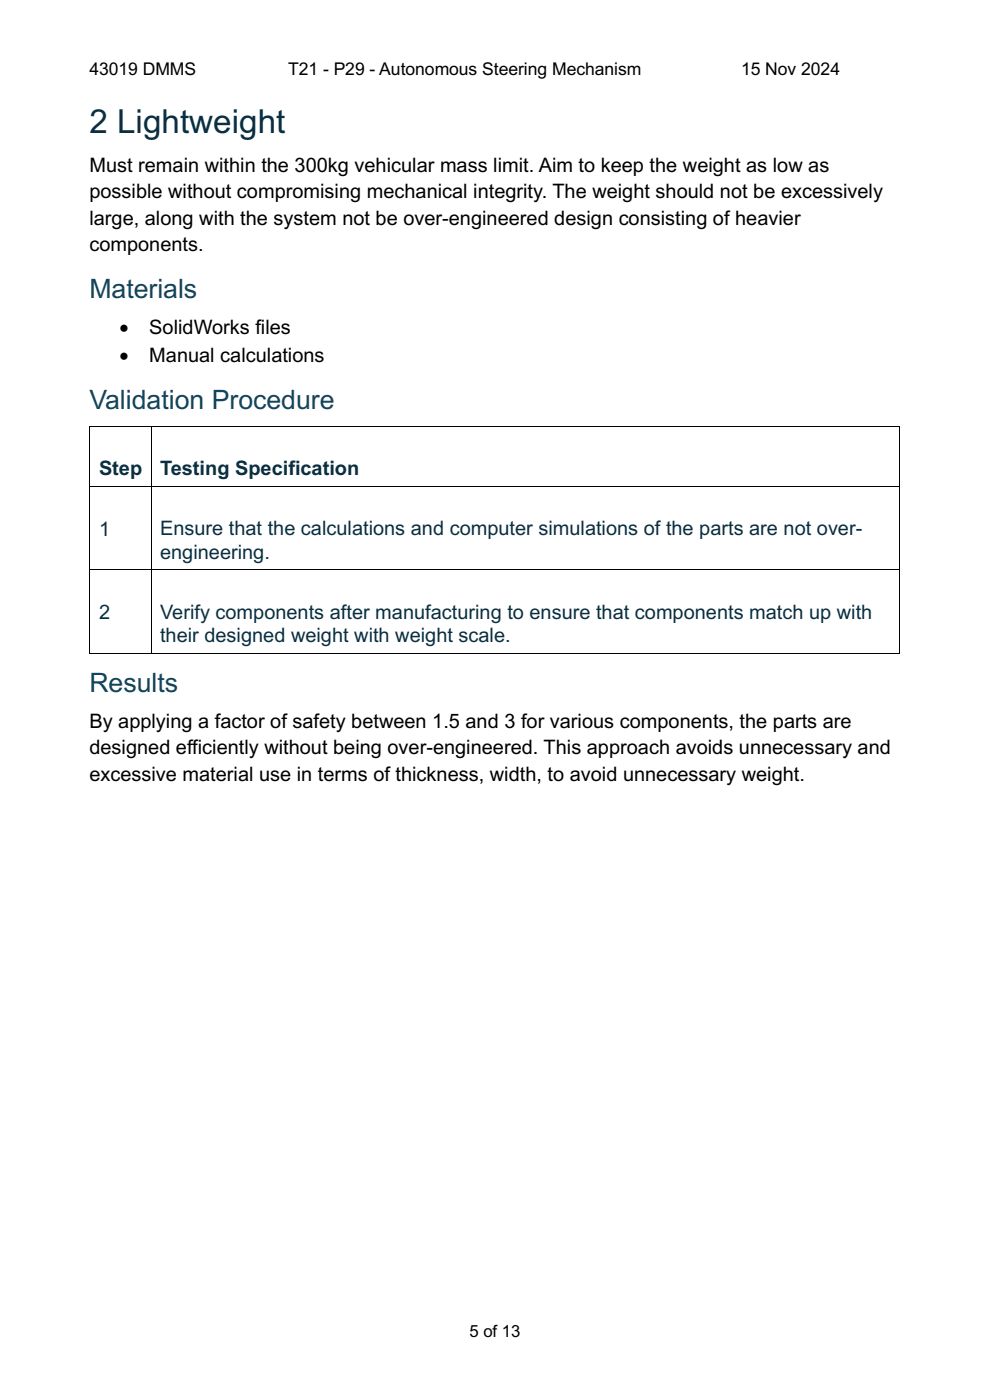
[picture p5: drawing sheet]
<svg xmlns="http://www.w3.org/2000/svg" width="210mm" height="297mm" viewBox="0 0 210 297" stroke-linecap="round" stroke-linejoin="round" font-family="sans-serif">
<defs><g id="words">
<text font-size="7" fill="#0a2f41" x="19" y="28.3">2 Lightweight</text>
<g font-size="5.7" fill="#0f4761">
<text x="19" y="63.2">Materials</text>
<text x="19" y="86.8">Validation Procedure</text>
<text x="19" y="146.8">Results</text>
</g>
<g font-size="4.2">
<text x="19" y="36.4">Must remain within the 300kg vehicular mass limit. Aim to keep the weight as low as</text>
<text x="19" y="42.1">possible without compromising mechanical integrity. The weight should not be excessively</text>
<text x="19" y="47.7">large, along with the system not be over-engineered design consisting of heavier</text>
<text x="19" y="53.3">components.</text>
<text x="25.3" y="71">•</text>
<text x="31.7" y="71">SolidWorks files</text>
<text x="25.3" y="76.9">•</text>
<text x="31.7" y="76.9">Manual calculations</text>
<text x="19" y="154.4">By applying a factor of safety between 1.5 and 3 for various components, the parts are</text>
<text x="19" y="160">designed efficiently without being over-engineered. This approach avoids unnecessary and</text>
<text x="19" y="165.7">excessive material use in terms of thickness, width, to avoid unnecessary weight.</text>
</g>
<g font-size="4.2" fill="#0a2f41">
<text x="21" y="100.8">Step</text>
<text x="34" y="100.8">Testing Specification</text>
<text x="21" y="113.6">1</text>
<text x="34" y="113.5">Ensure that the calculations and computer simulations of the parts are not over-</text>
<text x="34" y="118.5">engineering.</text>
<text x="21" y="131.3">2</text>
<text x="34" y="131.2">Verify components after manufacturing to ensure that components match up with</text>
<text x="34" y="136.2">their designed weight with weight scale.</text>
</g>
<g font-size="3.7">
<text x="19" y="16">43019 DMMS</text>
<text x="61.1" y="16">T21 - P29 - Autonomous Steering Mechanism</text>
<text x="157.2" y="16">15 Nov 2024</text>
</g>
<text font-size="3.6" x="99.6" y="283.7">5 of 13</text>
</g></defs>
<path d="M19 90.3h.1v.2h-.1zM32 90.3h.2v.2h-.2zM190.8 90.3h.1v.2h-.1zM19 103.1h.1v.2h-.1zM32 103.1h.2v.2h-.2zM190.8 103.1h.1v.2h-.1zM19 120.8h.1v.2h-.1zM19 138.5h.1v.2h-.1zM32 120.8h.2v.2h-.2zM32 138.5h.2v.2h-.2zM190.8 120.8h.1v.2h-.1zM190.8 138.5h.1v.2h-.1z" fill="#000"/>
<g fill="none" stroke="#000" stroke-width=".21">
<path d="M19 90.5v12.6M19.1 90.4h12.9M32.1 90.5v12.6M32.2 90.4h158.6M190.8 90.5v12.6M19 103.3v17.5M19.1 103.2h12.9M32.1 103.3v17.5M32.2 103.2h158.6M190.8 103.3v17.5M19 121v17.5M19.1 120.9h12.9"/>
<path d="M19.1 138.6h12.9M32.1 121v17.5M32.2 120.9h158.6M32.2 138.6h158.6M190.8 121v17.5"/>
</g>
<use href="#words"/>
</svg>
